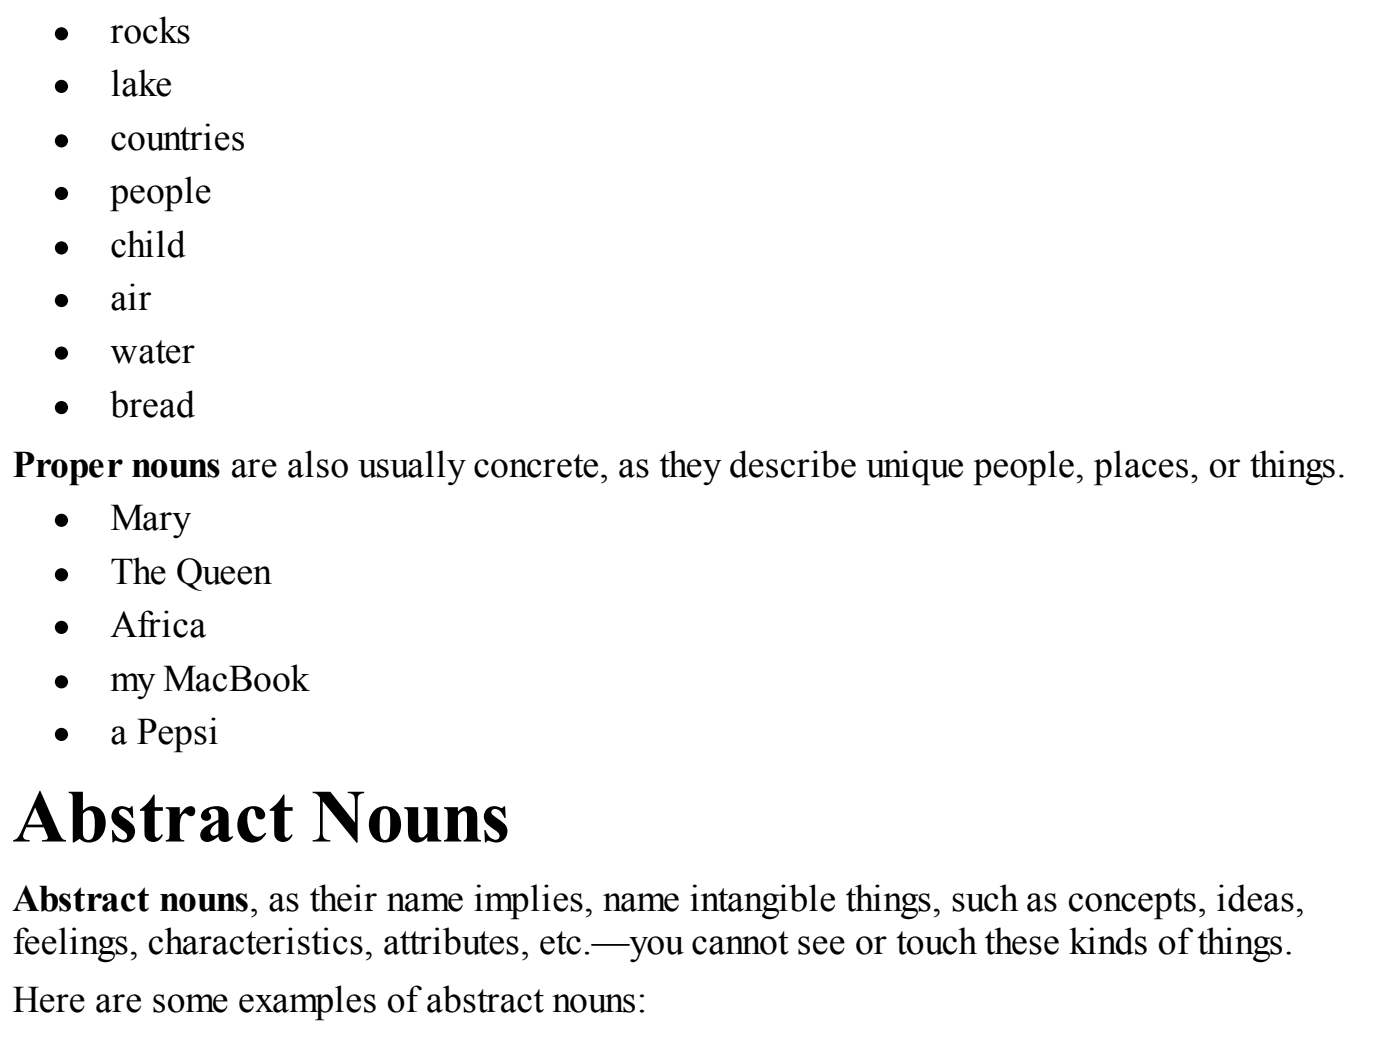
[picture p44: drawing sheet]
<svg xmlns="http://www.w3.org/2000/svg" width="197mm" height="148mm" viewBox="0 0 197 148" stroke-linecap="round" stroke-linejoin="round" font-family="sans-serif">
<defs><g id="words">
<text font-size="10.6" x="1.8" y="118.4">Abstract Nouns</text>
<g font-size="5.3">
<text x="15.5" y="6.1">rocks</text>
<text x="15.5" y="13.5">lake</text>
<text x="15.5" y="21.1">countries</text>
<text x="15.5" y="28.6">people</text>
<text x="15.5" y="36.2">child</text>
<text x="15.5" y="43.6">air</text>
<text x="15.5" y="51">water</text>
<text x="15.5" y="58.7">bread</text>
<text x="1.8" y="67.1">Proper nouns are also usually concrete, as they describe unique people, places, or things.</text>
<text x="15.5" y="74.6">Mary</text>
<text x="15.5" y="82.2">The Queen</text>
<text x="15.5" y="89.6">Africa</text>
<text x="15.5" y="97.3">my MacBook</text>
<text x="15.5" y="104.7">a Pepsi</text>
<text x="1.8" y="128.2">Abstract nouns, as their name implies, name intangible things, such as concepts, ideas,</text>
<text x="1.8" y="134.3">feelings, characteristics, attributes, etc.—you cannot see or touch these kinds ofthings.</text>
<text x="1.8" y="142.5">Here are some examples ofabstract nouns:</text>
</g>
</g></defs>
<g fill="#000" stroke="#000" stroke-width=".26">
<circle cx="8.6" cy="19.8" r=".79"/>
<circle cx="8.6" cy="4.8" r=".79"/>
<circle cx="8.6" cy="12.2" r=".79"/>
<circle cx="8.6" cy="34.9" r=".79"/>
<circle cx="8.6" cy="27.2" r=".79"/>
<circle cx="8.6" cy="57.4" r=".79"/>
<circle cx="8.6" cy="49.7" r=".79"/>
<circle cx="8.6" cy="42.3" r=".79"/>
<circle cx="8.6" cy="73.2" r=".79"/>
<circle cx="8.6" cy="96" r=".79"/>
<circle cx="8.6" cy="88.3" r=".79"/>
<circle cx="8.6" cy="80.9" r=".79"/>
<circle cx="8.6" cy="103.4" r=".79"/>
</g>
<use href="#words"/>
</svg>
